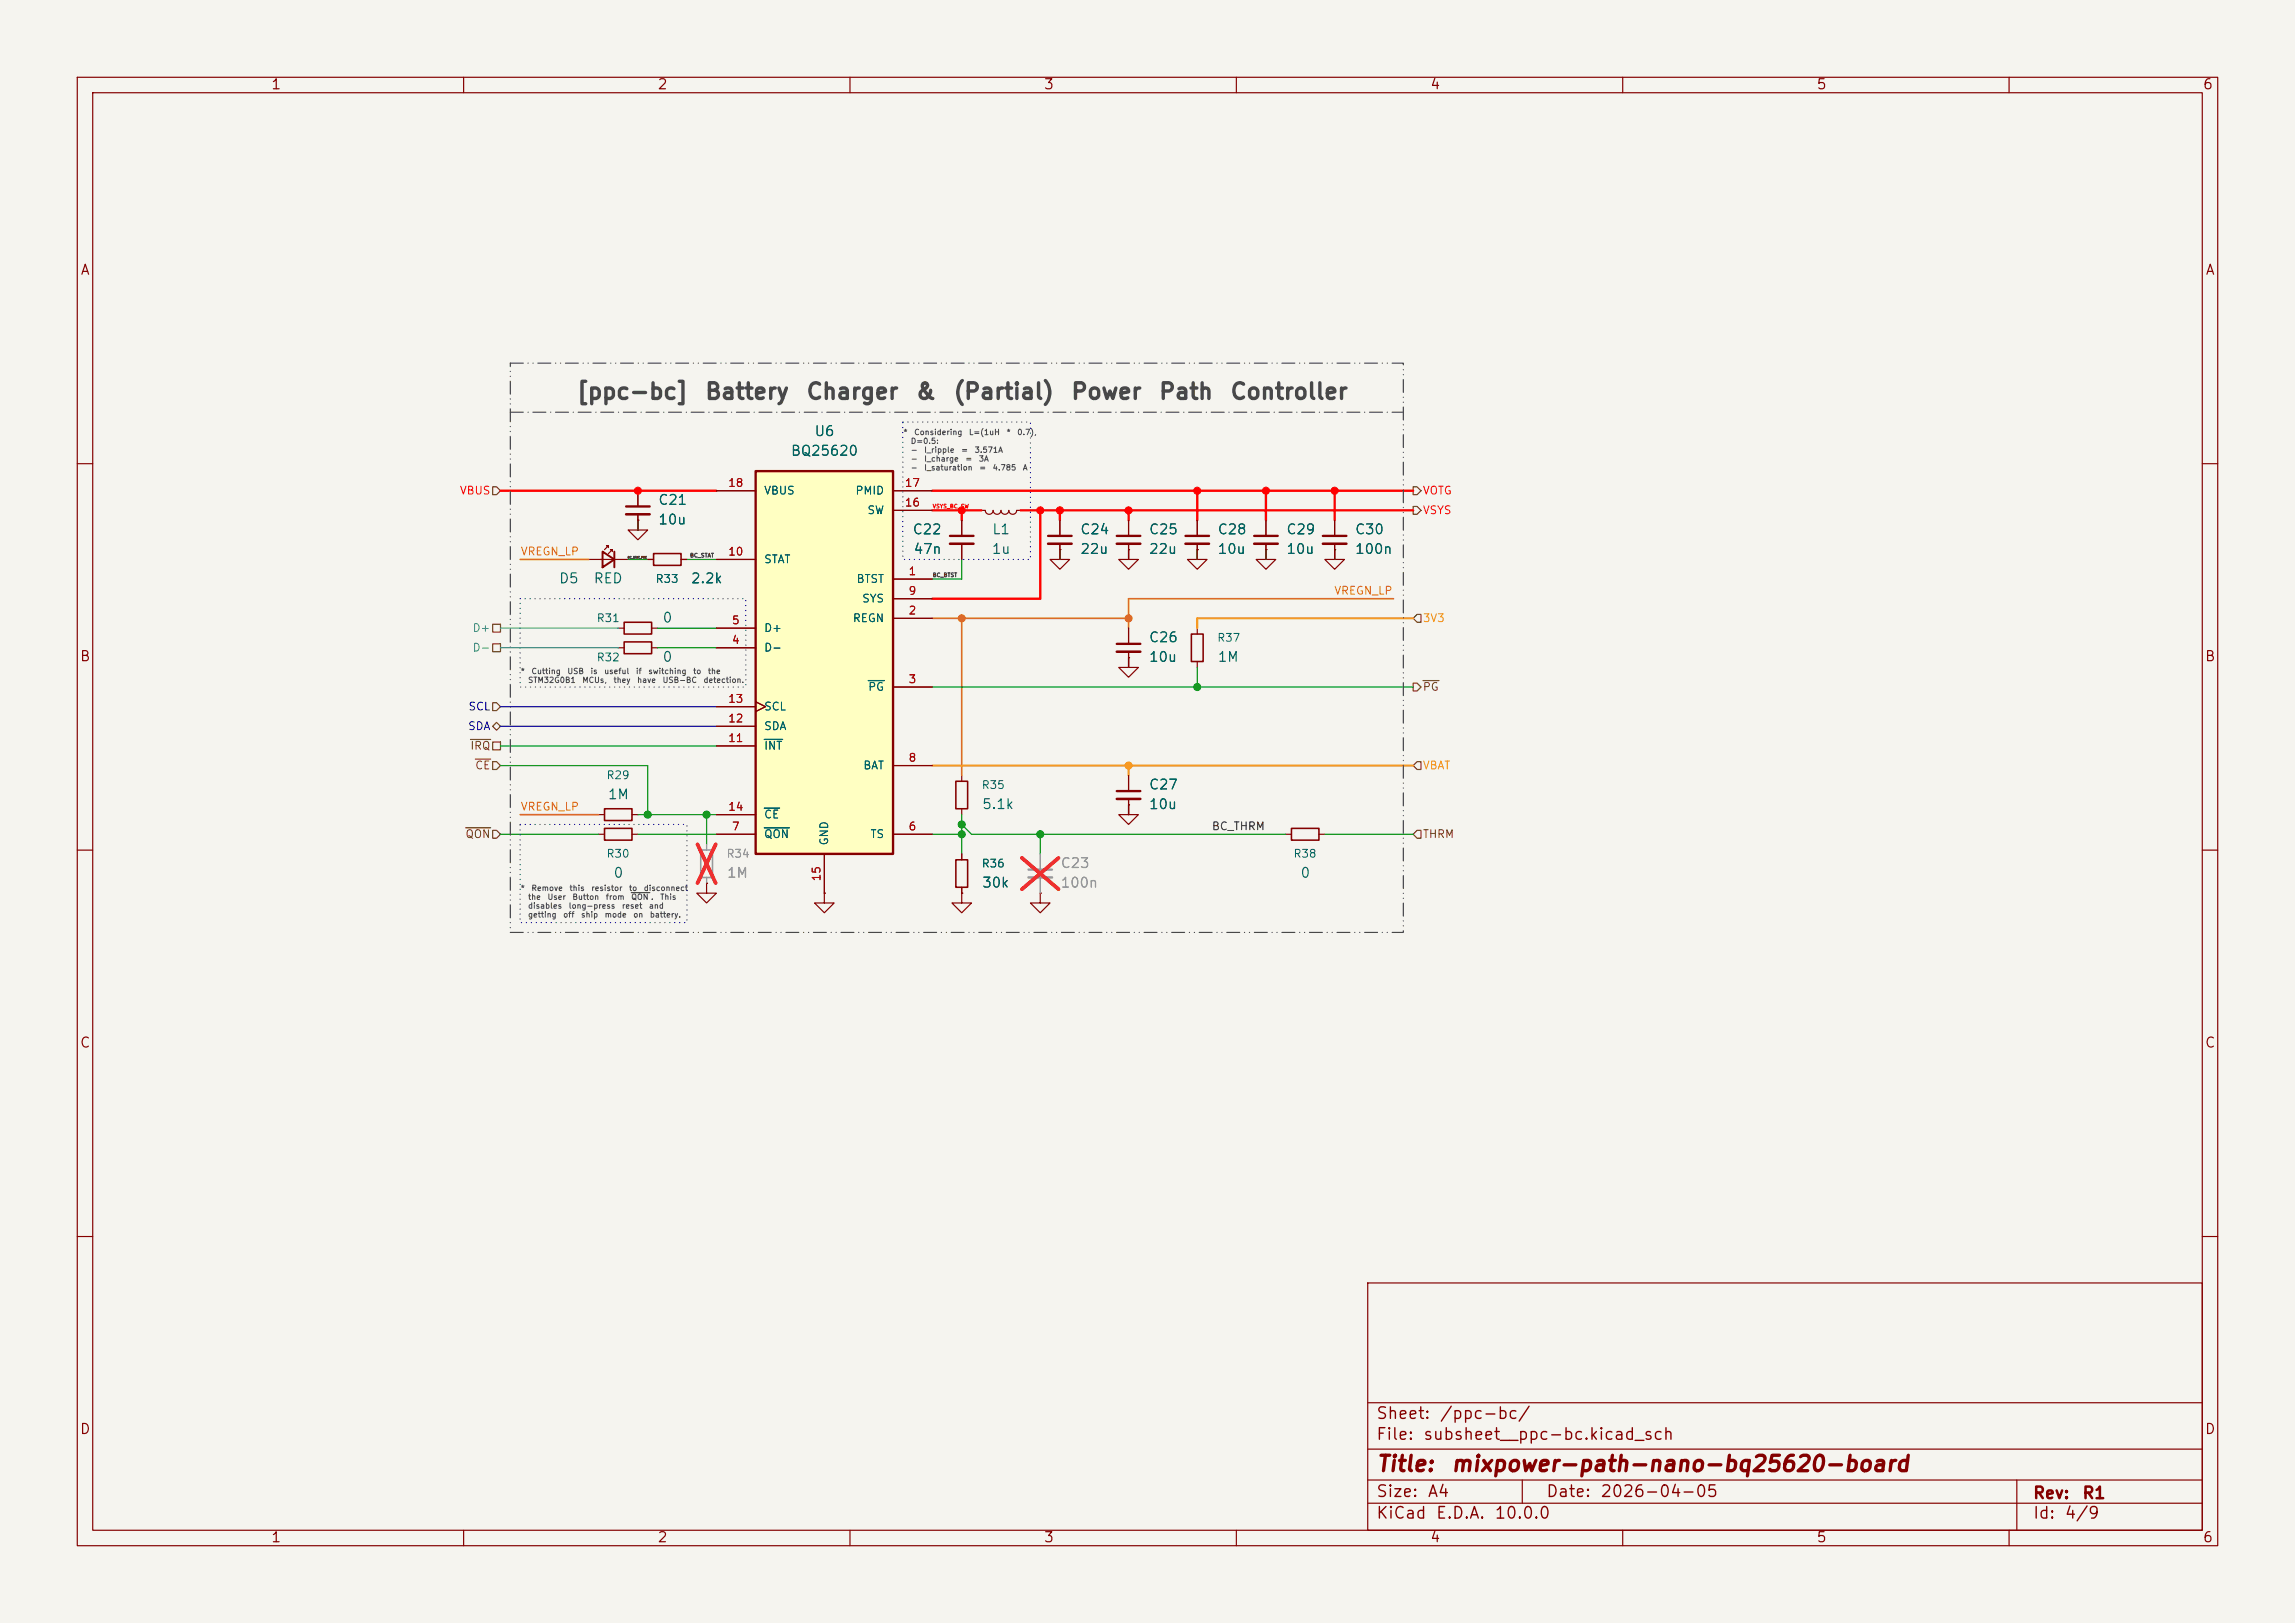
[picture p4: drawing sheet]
<svg xmlns="http://www.w3.org/2000/svg" width="297mm" height="210mm" viewBox="0 0 297 210" stroke-linecap="round" stroke-linejoin="round" font-family="sans-serif">
<defs><g id="words">
<g font-size="2" fill="#484848">
<text x="74.5" y="52.2">[ppc-bc]</text>
<text x="91.1" y="52.2">Battery</text>
<text x="104.2" y="52.2">Charger</text>
<text x="118.4" y="52.2">&amp;</text>
<text x="123.3" y="52.2">(Partial)</text>
<text x="138.5" y="52.2">Power</text>
<text x="149.9" y="52.2">Path</text>
<text x="159.1" y="52.2">Controller</text>
</g>
<g font-size="2" fill="#840000">
<text x="178" y="190.9">Title:</text>
<text x="187.7" y="190.9">mixpower-path-nano-bq25620-board</text>
</g>
<g font-size="1.5" fill="#840000">
<text x="178" y="184">Sheet:</text>
<text x="186.2" y="184">/ppc-bc/</text>
<text x="178" y="186.7">File:</text>
<text x="184.1" y="186.7">subsheet__ppc-bc.kicad_sch</text>
<text x="178" y="196.9">KiCad</text>
<text x="178" y="194.1">Size:</text>
<text x="184.7" y="194.1">A4</text>
<text x="185.7" y="196.9">E.D.A.</text>
<text x="193.3" y="196.9">10.0.0</text>
<text x="200" y="194.1">Date:</text>
<text x="207" y="194.1">2026-04-05</text>
<text x="263" y="194.3">Rev:</text>
<text x="263" y="196.9">Id:</text>
<text x="267.1" y="196.9">4/9</text>
<text x="269.4" y="194.3">R1</text>
</g>
<g font-size="1.3" fill="#840000">
<text x="35" y="11.9">1</text>
<text x="85" y="11.9">2</text>
<text x="135" y="11.9">3</text>
<text x="185" y="11.9">4</text>
<text x="235" y="11.9">5</text>
<text x="285" y="11.9">6</text>
<text x="10.3" y="35.9">A</text>
<text x="285.3" y="35.9">A</text>
<text x="10.3" y="85.9">B</text>
<text x="285.3" y="85.9">B</text>
<text x="10.3" y="135.9">C</text>
<text x="285.3" y="135.9">C</text>
<text x="10.3" y="185.9">D</text>
<text x="285.3" y="185.9">D</text>
<text x="35" y="199.9">1</text>
<text x="85" y="199.9">2</text>
<text x="135" y="199.9">3</text>
<text x="185" y="199.9">4</text>
<text x="235" y="199.9">5</text>
<text x="285" y="199.9">6</text>
</g>
<g font-size="1.3" fill="#006464">
<text x="102.3" y="59.3">BQ25620</text>
<text x="105.3" y="56.7">U6</text>
<text x="85.1" y="65.6">C21</text>
<text x="85.1" y="68.2">10u</text>
<text x="118" y="69.4">C22</text>
<text x="118.1" y="72">47n</text>
<text x="128.3" y="72">1u</text>
<text x="128.3" y="69.4">L1</text>
<text x="139.7" y="69.4">C24</text>
<text x="139.7" y="72">22u</text>
<text x="148.6" y="69.4">C25</text>
<text x="148.6" y="72">22u</text>
<text x="157.5" y="69.4">C28</text>
<text x="157.5" y="72">10u</text>
<text x="166.4" y="69.4">C29</text>
<text x="166.4" y="72">10u</text>
<text x="175.3" y="72">100n</text>
<text x="175.3" y="69.4">C30</text>
<text x="72.3" y="75.8">D5</text>
<text x="76.7" y="75.8">RED</text>
<text x="89.3" y="75.8">2.2k</text>
<text x="85.7" y="80.9">0</text>
<text x="148.6" y="83.4">C26</text>
<text x="85.7" y="86">0</text>
<text x="148.6" y="86">10u</text>
<text x="157.5" y="86">1M</text>
<text x="78.6" y="103.7">1M</text>
<text x="127" y="105">5.1k</text>
<text x="148.6" y="102.5">C27</text>
<text x="148.6" y="105">10u</text>
<text x="79.3" y="113.9">0</text>
<text x="168.2" y="113.9">0</text>
<text x="127" y="115.2">30k</text>
</g>
<g font-size="1.3" fill="#939391">
<text x="94" y="113.9">1M</text>
<text x="137.2" y="112.6">C23</text>
<text x="137.2" y="115.2">100n</text>
</g>
<g font-size="1" fill="#f00">
<text x="59.4" y="64.2">VBUS</text>
<text x="184" y="64.2">VOTG</text>
<text x="184" y="66.8">VSYS</text>
</g>
<g font-size="1" fill="#a90000">
<text x="94.2" y="63.2">18</text>
<text x="117" y="65.8">16</text>
<text x="117" y="63.2">17</text>
<text x="94.2" y="72.1">10</text>
<text x="117.5" y="74.7">1</text>
<text x="117.5" y="77.2">9</text>
<text x="94.6" y="83.6">4</text>
<text x="94.6" y="81">5</text>
<text x="117.5" y="79.8">2</text>
<text x="117.5" y="88.6">3</text>
<text x="94.2" y="93.7">12</text>
<text x="94.2" y="91.2">13</text>
<text x="94.2" y="96.3">11</text>
<text x="117.5" y="98.8">8</text>
<text x="94.2" y="105.2">14</text>
<text x="94.6" y="107.7">7</text>
<text x="117.5" y="107.7">6</text>
<text x="106.4" y="114.1" transform="rotate(-90 106.4 114.1)">15</text>
</g>
<g font-size="1" fill="#006464">
<text x="98.8" y="64.2">VBUS</text>
<text x="110.6" y="64.2">PMID</text>
<text x="112.2" y="66.8">SW</text>
<text x="84.8" y="75.7">R33</text>
<text x="98.8" y="73.1">STAT</text>
<text x="110.8" y="75.7">BTST</text>
<text x="77.1" y="80.7">R31</text>
<text x="98.8" y="82">D+</text>
<text x="110.3" y="80.7">REGN</text>
<text x="111.5" y="78.2">SYS</text>
<text x="157.4" y="83.3">R37</text>
<text x="77.1" y="85.8">R32</text>
<text x="98.8" y="84.6">D-</text>
<text x="112.3" y="89.6">PG</text>
<text x="98.8" y="94.7">SDA</text>
<text x="98.8" y="92.2">SCL</text>
<text x="78.4" y="101.1">R29</text>
<text x="98.8" y="97.3">INT</text>
<text x="111.6" y="99.8">BAT</text>
<text x="98.8" y="106.1">CE</text>
<text x="127" y="102.3">R35</text>
<text x="78.4" y="111.2">R30</text>
<text x="98.8" y="108.7">QON</text>
<text x="107.4" y="109.5" transform="rotate(-90 107.4 109.5)">GND</text>
<text x="112.6" y="108.7">TS</text>
<text x="127" y="112.5">R36</text>
<text x="167.3" y="111.2">R38</text>
</g>
<g font-size="1" fill="#c60">
<text x="67.3" y="72.1">VREGN_LP</text>
<text x="172.6" y="77.2">VREGN_LP</text>
<text x="67.3" y="105.1">VREGN_LP</text>
</g>
<g font-size="1" fill="#00c2c2">
<text x="61.1" y="82">D+</text>
<text x="61.1" y="84.6">D-</text>
</g>
<g font-size="1" fill="#f90">
<text x="184" y="80.7">3V3</text>
<text x="184" y="99.8">VBAT</text>
</g>
<g font-size="1" fill="#725600">
<text x="184" y="89.6">PG</text>
<text x="60.8" y="97.3">IRQ</text>
<text x="61.4" y="99.8">CE</text>
<text x="60.2" y="108.7">QON</text>
<text x="184" y="108.7">THRM</text>
</g>
<g font-size="1" fill="#0000c2">
<text x="60.5" y="94.7">SDA</text>
<text x="60.5" y="92.2">SCL</text>
</g>
<text font-size="1" fill="#0f0f0f" x="156.8" y="107.7">BC_THRM</text>
<text font-size="1" fill="#939391" x="93.9" y="111.2">R34</text>
<g font-size=".7" fill="#484848">
<text x="116.8" y="56.5">*</text>
<text x="117.8" y="57.6">D=0.5:</text>
<text x="117.8" y="58.8">-</text>
<text x="117.8" y="59.9">-</text>
<text x="118.2" y="56.5">Considering</text>
<text x="119.5" y="58.8">I_ripple</text>
<text x="119.5" y="59.9">I_charge</text>
<text x="124.3" y="58.8">=</text>
<text x="124.9" y="59.9">=</text>
<text x="125.3" y="56.5">L=(1uH</text>
<text x="126.1" y="58.8">3.571A</text>
<text x="126.6" y="59.9">3A</text>
<text x="130.2" y="56.5">*</text>
<text x="131.6" y="56.5">0.7),</text>
<text x="117.8" y="61">-</text>
<text x="119.5" y="61">I_saturation</text>
<text x="126.7" y="61">=</text>
<text x="128.4" y="61">4.785</text>
<text x="132.3" y="61">A</text>
<text x="67.3" y="87.4">*</text>
<text x="68.3" y="88.5">STM32G0B1</text>
<text x="68.7" y="87.4">Cutting</text>
<text x="73.4" y="87.4">USB</text>
<text x="75.3" y="88.5">MCUs,</text>
<text x="76.3" y="87.4">is</text>
<text x="78.1" y="87.4">useful</text>
<text x="79.3" y="88.5">they</text>
<text x="82.2" y="87.4">if</text>
<text x="82.4" y="88.5">have</text>
<text x="83.8" y="87.4">switching</text>
<text x="85.7" y="88.5">USB-BC</text>
<text x="89.6" y="87.4">to</text>
<text x="91" y="88.5">detection.</text>
<text x="91.5" y="87.4">the</text>
<text x="67.3" y="115.5">*</text>
<text x="68.3" y="116.6">the</text>
<text x="68.3" y="117.7">disables</text>
<text x="68.3" y="118.9">getting</text>
<text x="68.7" y="115.5">Remove</text>
<text x="70.8" y="116.6">User</text>
<text x="72.8" y="118.9">off</text>
<text x="73.5" y="117.7">long-press</text>
<text x="73.6" y="115.5">this</text>
<text x="74" y="116.6">Button</text>
<text x="75.1" y="118.9">ship</text>
<text x="76.5" y="115.5">resistor</text>
<text x="78.2" y="118.9">mode</text>
<text x="78.3" y="116.6">from</text>
<text x="80.4" y="117.7">reset</text>
<text x="81.3" y="115.5">to</text>
<text x="81.6" y="116.6">QON .</text>
<text x="81.9" y="118.9">on</text>
<text x="83.2" y="115.5">disconnect</text>
<text x="83.9" y="117.7">and</text>
<text x="84" y="118.9">battery.</text>
<text x="85.4" y="116.6">This</text>
</g>
<text font-size=".5" fill="#f00" x="120.6" y="65.9">VSYS_BC_SW</text>
<g font-size=".5" fill="#0f0f0f">
<text x="89.2" y="72.3">BC_STAT</text>
<text x="120.6" y="74.8">BC_BTST</text>
</g>
<text font-size=".3" fill="#0f0f0f" x="81.2" y="72.3">BC_STAT_PRE</text>
</g></defs>
<path d="M0 0h297v210h-297z" fill="#f5f4ef" stroke="#f5f4ef" stroke-width=".13"/>
<g fill="none" stroke="#840000" stroke-width=".15">
<path d="M10 10h277v190h-277zM12 12h273v186h-273zM60 10v2M110 10v2M160 10v2M210 10v2M260 10v2M10 60h2M76.2 72.4h5.1M78.7 70.9v-.3h-.2h.2l-.5 .5M79.2 71.4v-.3h-.2h.2l-.5 .5M82.5 67.3v1.3h-1.2l1.2 1.3 1.3-1.3h-1.3"/>
<path d="M82.5 67.3h.1M83.8 72.4h.8M88.1 72.4h.8M124.5 67.3v2M124.5 70.4v2M127 66h.5a.51 .51 0 0 0 .5 .5 .51 .51 0 0 0 .5-.5 .51 .51 0 0 0 .5 .5 .51 .51 0 0 0 .5-.5 .51 .51 0 0 0 .5 .5 .51 .51 0 0 0 .6-.5 .51 .51 0 0 0 .5 .5 .51 .51 0 0 0 .5-.5h.5M137.2 70.4v2h1.2l-1.2 1.3-1.3-1.3h1.3v-1.3M137.2 71.1h.1M137.2 67.3v2M146 70.4v2h1.3l-1.3 1.3-1.2-1.3h1.2v-1.3M146 71.1h.1M146 67.3v2"/>
<path d="M154.9 67.3v2M154.9 70.4v2M163.8 67.3v2M163.8 70.4v2M285 60h2M146 84.3v2.1h1.3l-1.3 1.2-1.2-1.2h1.2v-1.3M146 85.1h.1M146 81.3v2M154.9 81.3v.7M154.9 85.6v.8M10 110h2M124.5 100.3v.8"/>
<path d="M124.5 104.6v.8M146 103.4v2h1.3l-1.3 1.3-1.2-1.3h1.2v-1.3M146 104.1h.1M146 100.3v2.1M285 110h2M10 160h2M177 166h108v32h-108zM285 160h2M60 198v2M110 198v2M160 198v2M177 194.5h108"/>
<path d="M177 191.5h108M177 187.5h108M177 181.5h108M197 191.5v3M210 198v2M260 198v2M261 191.5v6.5"/>
</g>
<path d="M122.9 69.3h3.1M135.6 69.3h3.1M144.5 69.3h3.1M153.4 69.3h3.1M162.3 69.3h3.1M144.5 83.3h3.1M144.5 102.4h3.1" fill="none" stroke="#840000" stroke-width=".3"/>
<path d="M122.9 70.4h3.1M135.6 70.4h3.1M144.5 70.4h3.1M153.4 70.4h3.1M162.3 70.4h3.1M144.5 84.3h3.1M144.5 103.4h3.1" fill="none" stroke="#840000" stroke-width=".33"/>
<path d="M84.6 71.6h3.5v1.6h-3.5zM154.2 82h1.5v3.6h-1.5zM123.7 101.1h1.5v3.5h-1.5z" fill="none" stroke="#840000" stroke-width=".2"/>
<path d="M78 71.4l1.5 1-1.5 1zM79.5 71.4v2" fill="none" stroke="#840000" stroke-width=".25"/>
<path d="M97.8 61h17.8v49.5h-17.8z" fill="#ffffc2"/>
<path d="M81 65.5h3.1M97.8 61h17.8v49.5h-17.8zM171.2 69.3h3" fill="none" stroke="#840000" stroke-width=".3"/>
<g fill="none" stroke="#840000" stroke-width=".15">
<path d="M82.5 67.3h.1M82.5 63.5v2M82.5 66.5v2.1M83.8 72.4h.8M88.1 72.4h.8M92.7 72.4h5.1M92.7 63.5h5.1M115.6 74.9h5M115.6 77.5h5M115.6 66h5M115.6 63.5h5M124.5 67.3v2"/>
<path d="M124.5 70.4v2M137.2 71.1h.1M137.2 67.3v2M137.2 70.4v2M146 71.1h.1M146 67.3v2M146 70.4v2M154.9 70.4v2h1.3l-1.3 1.3-1.2-1.3h1.2v-1.3M154.9 71.1h.1M154.9 67.3v2M163.8 70.4v2h1.3l-1.3 1.3-1.2-1.3h1.2v-1.3M163.8 71.1h.1"/>
<path d="M163.8 67.3v2M172.7 70.4v2h1.3l-1.3 1.3-1.3-1.3h1.3v-1.3M172.7 71.1h.1M172.7 67.3v2M80 83.8h.8M80 81.3h.8M84.3 83.8h.8M84.3 81.3h.8M92.7 83.8h5.1M92.7 81.3h5.1M92.7 96.5h5.1M92.7 94h5.1"/>
<path d="M92.7 91.4h5.1M97.8 90.8l1.3 .6-1.3 .7M115.6 80h5M115.6 88.9h5M115.6 99.1h5M146 85.1h.1M146 81.3v2M146 84.3v2.1M77.5 108h.7M77.5 105.4h.7M81.8 108h.7M81.8 105.4h.7"/>
<path d="M91.4 114.3v1.3h-1.2l1.2 1.2 1.3-1.2h-1.3M91.4 114.3h.1M92.7 108h5.1M92.7 105.4h5.1M106.7 115.6v1.2h-1.3l1.3 1.3 1.2-1.3h-1.2M106.7 115.6h.1M106.7 110.5v5.1M115.6 108h5M124.5 115.6v1.2h-1.3l1.3 1.3 1.2-1.3h-1.2M124.5 115.6h.1M124.5 110.5v.8M124.5 114.8v.8"/>
<path d="M134.6 115.6v1.2h-1.3l1.3 1.3 1.3-1.3h-1.3M134.6 115.6h.1M146 104.1h.1M146 100.3v2.1M146 103.4v2M166.4 108h.7M170.7 108h.7"/>
</g>
<path d="M98.9 95.7h2.4M112.4 88.1h2.1M98.9 107.1h3.3M98.9 104.6h2" fill="none" stroke="#006464" stroke-width=".15"/>
<path d="M80.8 80.5h3.5v1.5h-3.5zM80.8 83.1h3.5v1.5h-3.5zM78.2 104.6h3.6v1.6h-3.6zM78.2 107.2h3.6v1.5h-3.6zM123.7 111.3h1.5v3.5h-1.5zM167.1 107.2h3.6v1.5h-3.6z" fill="none" stroke="#840000" stroke-width=".2"/>
<path d="M133.1 112.5h3" fill="none" stroke="#9c9b98" stroke-width=".3"/>
<path d="M133.1 113.5h3" fill="none" stroke="#9c9b98" stroke-width=".33"/>
<path d="M91.4 109.2v.8M91.4 113.5v.8M134.6 110.5v2M134.6 113.5v2.1" fill="none" stroke="#9c9b98" stroke-width=".15"/>
<path d="M90.3 109.3l2.3 5M92.6 109.3l-2.3 5M132.3 111l4.7 4.1M137 111l-4.7 4.1" fill="none" stroke="#e12e31" stroke-width=".46"/>
<path d="M81 66.5h3.1M171.2 70.4h3" fill="none" stroke="#840000" stroke-width=".33"/>
<path d="M90.7 110h1.5v3.5h-1.5z" fill="none" stroke="#9c9b98" stroke-width=".2"/>
<g fill="none" stroke="#725600" stroke-width=".15">
<path d="M63.8 63h.5l.5 .5-.5 .5h-.5zM182.9 65.5h.5l.5 .5-.5 .5h-.5zM182.9 63h.5l.5 .5-.5 .5h-.5zM183.4 79.5h.5v1h-.5l-.5-.5zM60.9 95.7h2.6M61.5 98.2h2M63.8 80.8h1v1h-1zM63.8 98.6h.5l.5 .5-.5 .5h-.5zM63.8 83.3h1v1h-1zM63.8 90.9h.5l.5 .5-.5 .5h-.5zM63.8 96h1v1h-1zM63.8 94l.5-.5 .5 .5-.5 .5z"/>
<path d="M182.9 88.4h.5l.5 .5-.5 .5h-.5zM183.4 98.6h.5v1h-.5l-.5-.5zM184.1 88.1h2.1M60.3 107.1h3.2M63.8 107.4h.5l.5 .6-.5 .5h-.5zM183.4 107.4h.5v1.1h-.5l-.5-.5z"/>
</g>
<path d="M66 53.3h115.6" fill="none" stroke="#484848" stroke-width=".15" stroke-dasharray="1.7 .6 0 .6"/>
<path d="M64.8 63.5h27.9M120.6 63.5h62.3M120.6 66h6.4M124.5 66v1.3M132.1 66h50.8M134.6 66v11.5h-14M137.2 66v1.3M146 66v1.3M154.9 63.5v3.8M163.8 63.5v3.8M172.7 63.5v3.8" fill="none" stroke="#f00" stroke-width=".3"/>
<g fill="none" stroke="#009600" stroke-width=".15">
<path d="M81.3 72.4h2.5M82.5 67.3v1.3M88.9 72.4h3.8M124.5 72.4v2.5h-3.9M137.2 71.1v1.3M146 71.1v1.3M154.9 71.1v1.3M163.8 71.1v1.3M172.7 71.1v1.3M64.8 99.1h19v6.3M64.8 96.5h27.9M85.1 81.3h7.6"/>
<path d="M85.1 83.8h7.6M120.6 88.9h62.3M146 85.1v1.3M154.9 86.4v2.5M64.8 108h12.7M82.5 108h10.2M82.5 105.4h10.2M91.4 105.4v3.8M120.6 108h3.9M124.5 106.7l1.2 1.3h40.7M124.5 105.4v5.1M134.6 108v2.5"/>
<path d="M146 104.1v1.3M171.4 108h11.5"/>
</g>
<path d="M120.6 99.1h62.3M146 99.1v1.2M182.9 80h-28v1.3" fill="none" stroke="#f90" stroke-width=".25"/>
<path d="M67.3 72.4h8.9M180.3 77.5h-34.3v3.8M120.6 80h25.4M124.5 80v20.3M67.3 105.4h10.2" fill="none" stroke="#c60" stroke-width=".2"/>
<path d="M64.8 83.8h15.2M64.8 81.3h15.2" fill="none" stroke="#00c2c2" stroke-width=".15"/>
<path d="M64.8 91.4h27.9M64.8 94h27.9" fill="none" stroke="#0000c2" stroke-width=".15"/>
<path d="M81.7 115.5h2.4" fill="none" stroke="#484848" stroke-width=".15"/>
<path d="M116.8 54.6h16.5v17.8h-16.5zM67.3 77.5h29.2v11.4h-29.2zM67.3 106.7h21.6v12.7h-21.6z" fill="none" stroke="#0000c2" stroke-width=".15" stroke-dasharray="0 .6"/>
<path d="M66 47h115.6v73.7h-115.6z" fill="none" stroke="#484848" stroke-width=".15" stroke-dasharray="1.7 .6 0 .6 0 .6"/>
<g fill="#f00" stroke="#f00" stroke-width=".13">
<circle cx="82.5" cy="63.5" r=".46"/>
<circle cx="146" cy="66" r=".46"/>
<circle cx="137.2" cy="66" r=".46"/>
<circle cx="134.6" cy="66" r=".46"/>
<circle cx="124.5" cy="66" r=".46"/>
<circle cx="172.7" cy="63.5" r=".46"/>
<circle cx="163.8" cy="63.5" r=".46"/>
<circle cx="154.9" cy="63.5" r=".46"/>
</g>
<g fill="#c60" stroke="#c60" stroke-width=".13">
<circle cx="146" cy="80" r=".46"/>
<circle cx="124.5" cy="80" r=".46"/>
</g>
<g fill="#009600" stroke="#009600" stroke-width=".13">
<circle cx="134.6" cy="108" r=".46"/>
<circle cx="124.5" cy="106.7" r=".46"/>
<circle cx="124.5" cy="108" r=".46"/>
<circle cx="154.9" cy="88.9" r=".46"/>
<circle cx="83.8" cy="105.4" r=".46"/>
<circle cx="91.4" cy="105.4" r=".46"/>
</g>
<circle cx="146" cy="99.1" r=".46" fill="#f90" stroke="#f90" stroke-width=".13"/>
<use href="#words"/>
</svg>
